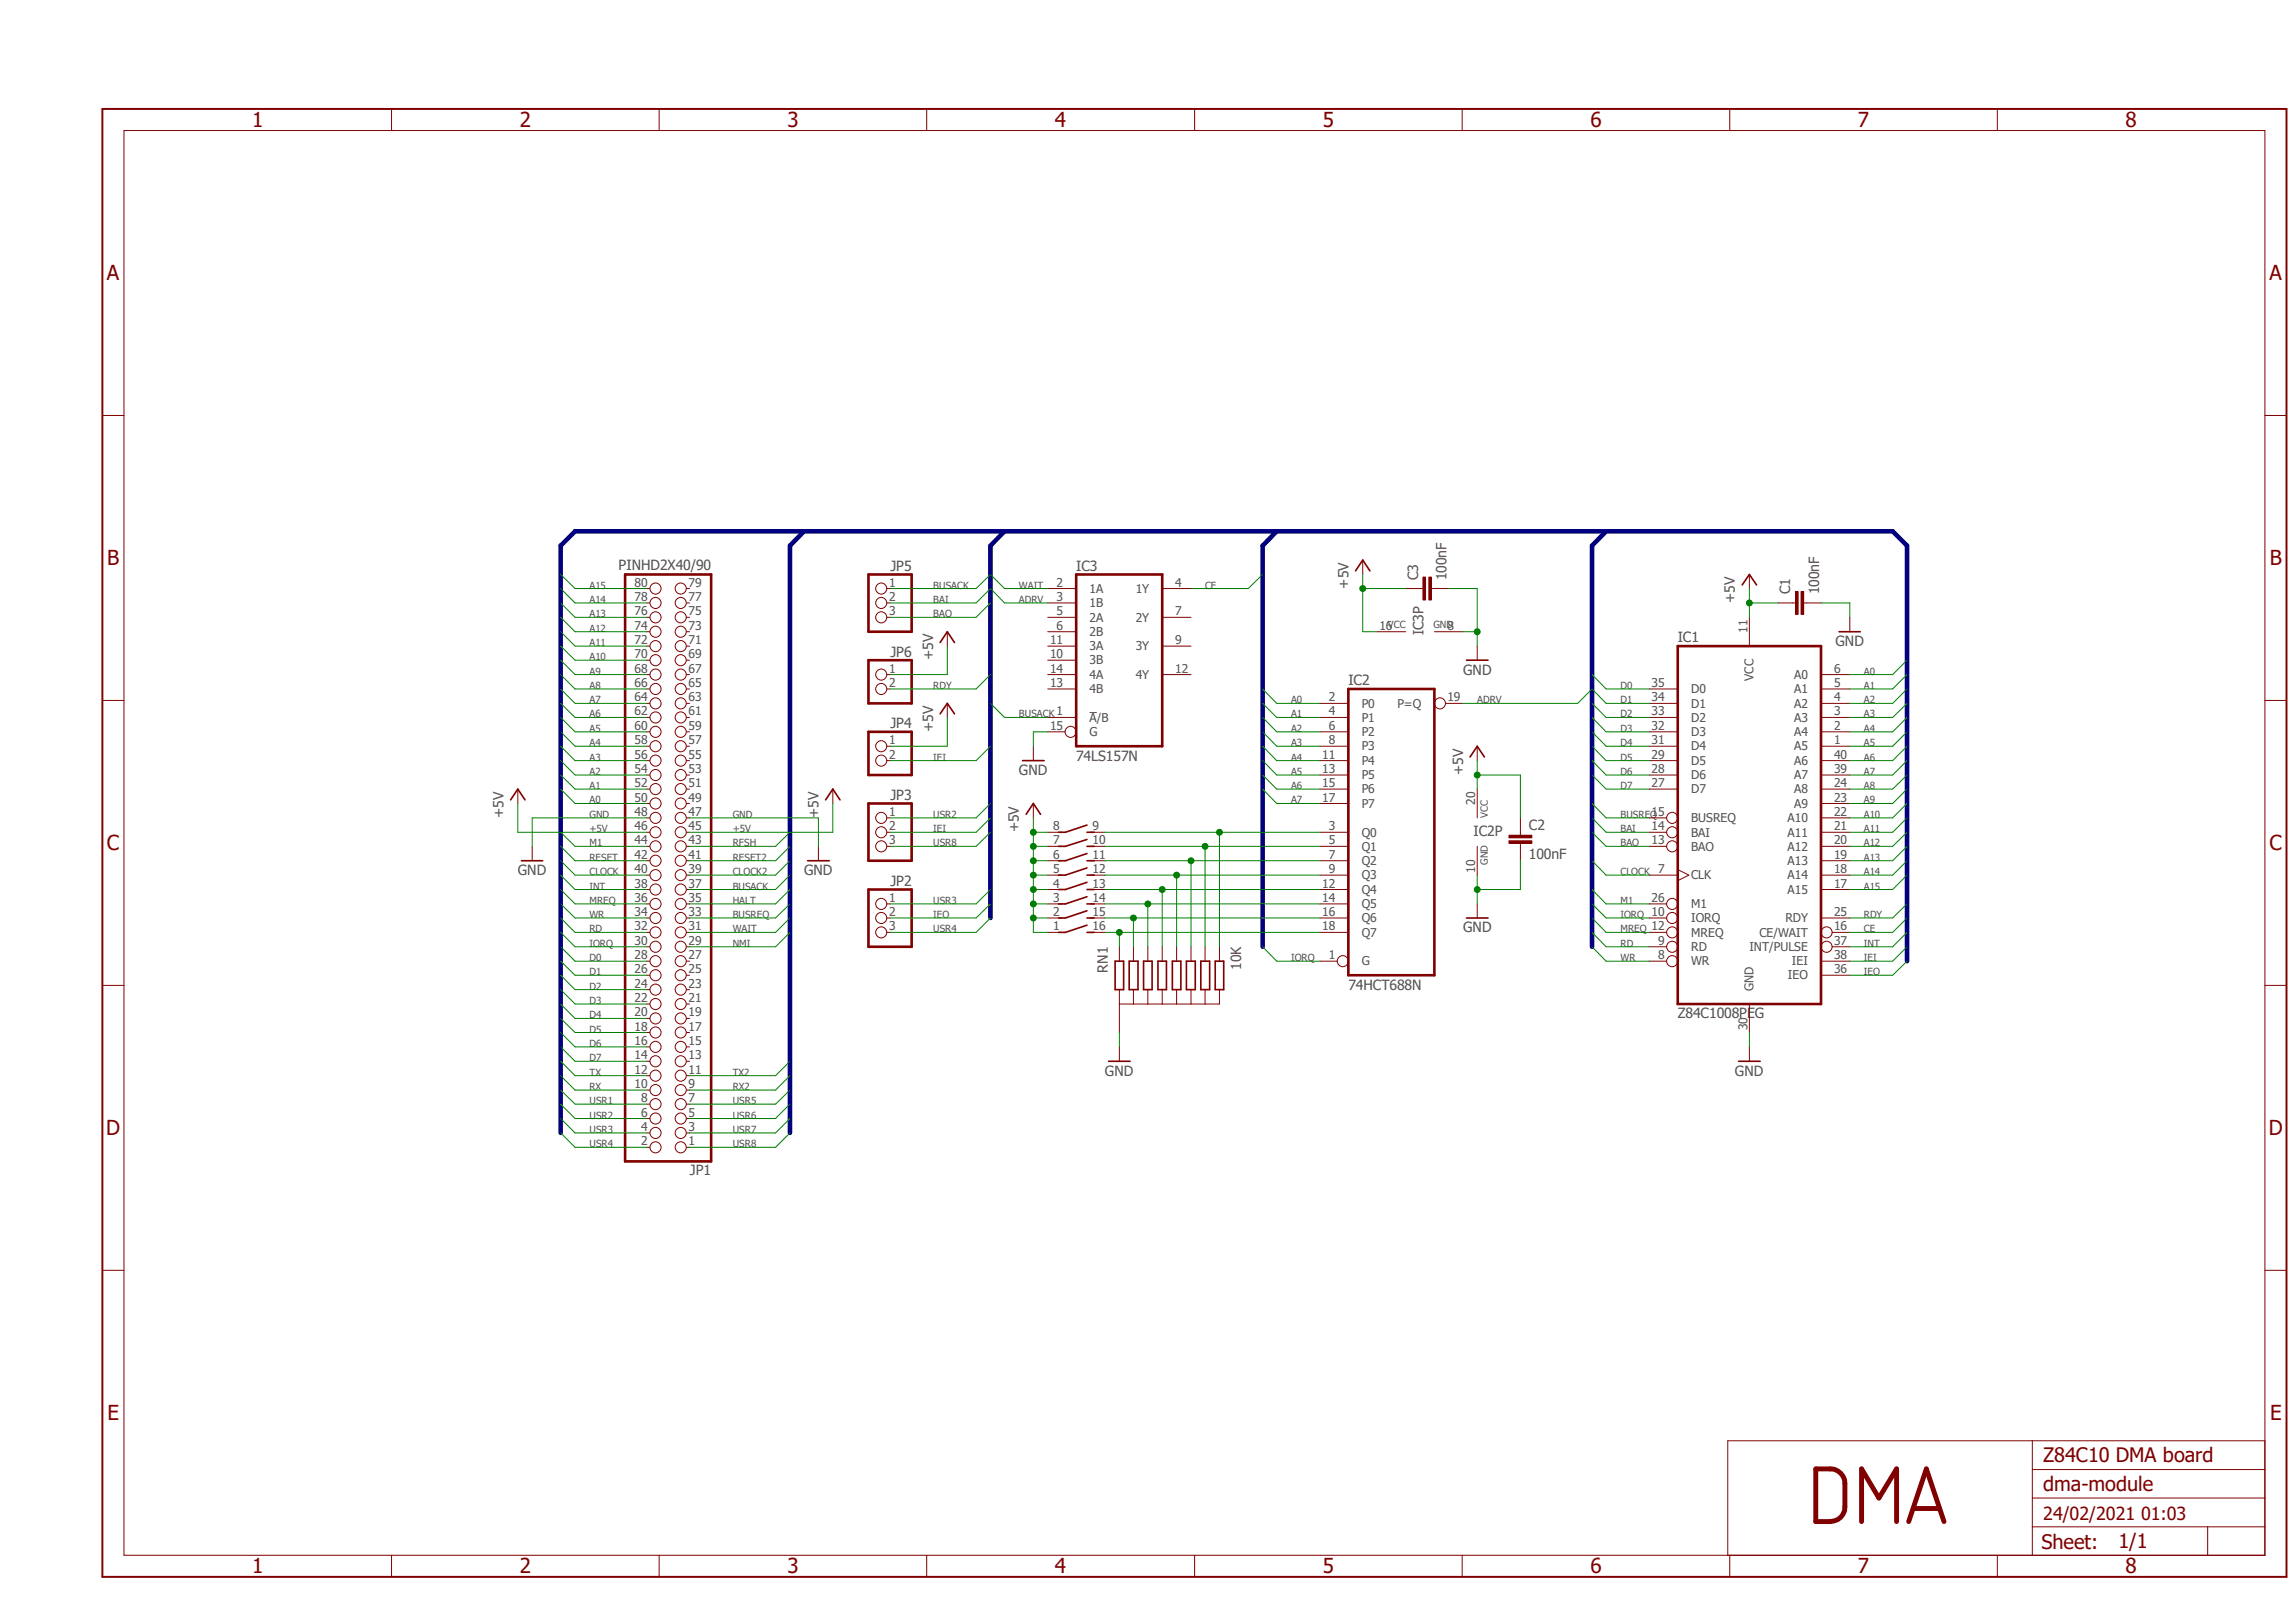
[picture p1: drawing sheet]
<svg xmlns="http://www.w3.org/2000/svg" width="297mm" height="210mm" viewBox="0 0 297 210" stroke-linecap="round" stroke-linejoin="round" font-family="sans-serif">
<defs><g id="words">
<g font-size="2.7" fill="#800000">
<text x="32.6" y="16.4">1</text>
<text x="67.3" y="16.4">2</text>
<text x="101.9" y="16.4">3</text>
<text x="136.5" y="16.4">4</text>
<text x="171.2" y="16.4">5</text>
<text x="205.8" y="16.4">6</text>
<text x="240.5" y="16.4">7</text>
<text x="275.1" y="16.4">8</text>
<text x="13.8" y="36.2">A</text>
<text x="293.7" y="36.2">A</text>
<text x="13.9" y="73.1">B</text>
<text x="293.8" y="73.1">B</text>
<text x="13.8" y="110">C</text>
<text x="293.7" y="110">C</text>
<text x="13.8" y="146.9">D</text>
<text x="293.6" y="146.9">D</text>
<text x="13.9" y="183.8">E</text>
<text x="293.8" y="183.8">E</text>
<text x="32.6" y="203.6">1</text>
<text x="67.3" y="203.6">2</text>
<text x="101.9" y="203.6">3</text>
<text x="136.5" y="203.6">4</text>
<text x="171.2" y="203.6">5</text>
<text x="205.8" y="203.6">6</text>
<text x="240.5" y="203.6">7</text>
<text x="275.1" y="203.6">8</text>
</g>
<g font-size="2.6" fill="#800000">
<text x="264.4" y="189.2">Z84C10 DMA board</text>
<text x="264.4" y="192.9">dma-module</text>
<text x="264.2" y="200.4">Sheet:</text>
<text x="274.1" y="200.3">1/1</text>
</g>
<text font-size="2.3" fill="#800000" x="264.4" y="196.6">24/02/2021 01:03</text>
<g font-size="1.8" fill="#505050">
<text x="80.1" y="73.8">PINHD2X40/90</text>
<text x="115.2" y="73.9">JP5</text>
<text x="139.3" y="73.9">IC3</text>
<text x="174.5" y="76.2" transform="rotate(-90 174.5 76.2)">+5V</text>
<text x="183.5" y="75.1" transform="rotate(-90 183.5 75.1)">C3</text>
<text x="187.2" y="75.1" transform="rotate(-90 187.2 75.1)">100nF</text>
<text x="231.7" y="76.9" transform="rotate(-90 231.7 76.9)">C1</text>
<text x="235.4" y="76.9" transform="rotate(-90 235.4 76.9)">100nF</text>
<text x="184.2" y="82.2" transform="rotate(-90 184.2 82.2)">IC3P</text>
<text x="217.1" y="83">IC1</text>
<text x="224.5" y="78" transform="rotate(-90 224.5 78)">+5V</text>
<text x="237.5" y="83.6">GND</text>
<text x="115.2" y="85">JP6</text>
<text x="120.8" y="85.4" transform="rotate(-90 120.8 85.4)">+5V</text>
<text x="174.5" y="88.7">IC2</text>
<text x="189.4" y="87.3">GND</text>
<text x="115.2" y="94.2">JP4</text>
<text x="120.8" y="94.7" transform="rotate(-90 120.8 94.7)">+5V</text>
<text x="131.9" y="100.3">GND</text>
<text x="139.3" y="98.4">74LS157N</text>
<text x="189.4" y="100.3" transform="rotate(-90 189.4 100.3)">+5V</text>
<text x="65.2" y="105.8" transform="rotate(-90 65.2 105.8)">+5V</text>
<text x="105.9" y="105.8" transform="rotate(-90 105.9 105.8)">+5V</text>
<text x="115.2" y="103.5">JP3</text>
<text x="131.9" y="107.7" transform="rotate(-90 131.9 107.7)">+5V</text>
<text x="197.9" y="107.4">C2</text>
<text x="67" y="113.2">GND</text>
<text x="104.1" y="113.2">GND</text>
<text x="190.7" y="108.2">IC2P</text>
<text x="197.9" y="111.1">100nF</text>
<text x="115.2" y="114.6">JP2</text>
<text x="143.4" y="125.9" transform="rotate(-90 143.4 125.9)">RN1</text>
<text x="160.6" y="125.5" transform="rotate(-90 160.6 125.5)">10K</text>
<text x="189.4" y="120.6">GND</text>
<text x="174.5" y="128.1">74HCT688N</text>
<text x="217.1" y="131.8">Z84C1008PEG</text>
<text x="143" y="139.2">GND</text>
<text x="224.5" y="139.2">GND</text>
<text x="89.3" y="152.1">JP1</text>
</g>
<g font-size="1.6" fill="#505050">
<text x="82.1" y="77.8">78</text>
<text x="82.1" y="75.9">80</text>
<text x="89.1" y="77.8">77</text>
<text x="89.1" y="75.9">79</text>
<text x="115.1" y="75.9">1</text>
<text x="115.1" y="77.8">2</text>
<text x="136.7" y="75.9">2</text>
<text x="136.7" y="77.8">3</text>
<text x="141" y="76.8">1A</text>
<text x="147" y="76.7">1Y</text>
<text x="152.1" y="75.9">4</text>
<text x="82.1" y="83.3">72</text>
<text x="82.1" y="81.5">74</text>
<text x="82.1" y="79.6">76</text>
<text x="89.1" y="83.3">71</text>
<text x="89.1" y="81.5">73</text>
<text x="89.1" y="79.6">75</text>
<text x="115.1" y="79.6">3</text>
<text x="135.9" y="83.3">11</text>
<text x="136.7" y="79.6">5</text>
<text x="136.7" y="81.5">6</text>
<text x="141" y="78.6">1B</text>
<text x="141" y="80.4">2A</text>
<text x="141" y="82.3">2B</text>
<text x="147" y="80.4">2Y</text>
<text x="152.1" y="79.6">7</text>
<text x="152.1" y="83.3">9</text>
<text x="178.5" y="81.5">16</text>
<text x="187.3" y="81.5">8</text>
<text x="226.1" y="81.9" transform="rotate(-90 226.1 81.9)">11</text>
<text x="82.1" y="88.9">66</text>
<text x="82.1" y="87">68</text>
<text x="82.1" y="85.2">70</text>
<text x="89.1" y="88.9">65</text>
<text x="89.1" y="87">67</text>
<text x="89.1" y="85.2">69</text>
<text x="115.1" y="87">1</text>
<text x="115.1" y="88.9">2</text>
<text x="135.9" y="85.2">10</text>
<text x="135.9" y="88.9">13</text>
<text x="135.9" y="87">14</text>
<text x="141" y="86">3B</text>
<text x="141" y="84.2">3A</text>
<text x="141" y="89.7">4B</text>
<text x="141" y="87.8">4A</text>
<text x="147" y="84.1">3Y</text>
<text x="147" y="87.8">4Y</text>
<text x="152.1" y="87">12</text>
<text x="213.7" y="88.9">35</text>
<text x="218.9" y="89.7">D0</text>
<text x="226.9" y="88.1" transform="rotate(-90 226.9 88.1)">VCC</text>
<text x="232.2" y="87.8">A0</text>
<text x="232.2" y="89.7">A1</text>
<text x="237.4" y="87">6</text>
<text x="237.4" y="88.9">5</text>
<text x="82.1" y="94.4">60</text>
<text x="82.1" y="92.6">62</text>
<text x="82.1" y="90.8">64</text>
<text x="89.1" y="94.4">59</text>
<text x="89.1" y="92.6">61</text>
<text x="89.1" y="90.8">63</text>
<text x="135.9" y="94.4">15</text>
<text x="136.7" y="92.6">1</text>
<text x="141" y="93.4">A/B</text>
<text x="141" y="95.2">G</text>
<text x="172" y="90.8">2</text>
<text x="172" y="92.6">4</text>
<text x="172" y="94.4">6</text>
<text x="176.2" y="91.6">P0</text>
<text x="176.2" y="93.4">P1</text>
<text x="176.2" y="95.2">P2</text>
<text x="180.8" y="91.6">P=Q</text>
<text x="187.3" y="90.8">19</text>
<text x="213.7" y="90.8">34</text>
<text x="213.7" y="92.6">33</text>
<text x="213.7" y="94.4">32</text>
<text x="218.9" y="91.6">D1</text>
<text x="218.9" y="93.4">D2</text>
<text x="218.9" y="95.2">D3</text>
<text x="232.2" y="91.6">A2</text>
<text x="232.2" y="93.4">A3</text>
<text x="232.2" y="95.2">A4</text>
<text x="237.4" y="90.8">4</text>
<text x="237.4" y="92.6">3</text>
<text x="237.4" y="94.4">2</text>
<text x="82.1" y="101.9">52</text>
<text x="82.1" y="100">54</text>
<text x="82.1" y="98.2">56</text>
<text x="82.1" y="96.3">58</text>
<text x="89.1" y="101.9">51</text>
<text x="89.1" y="100">53</text>
<text x="89.1" y="98.2">55</text>
<text x="89.1" y="96.3">57</text>
<text x="115.1" y="96.3">1</text>
<text x="115.1" y="98.2">2</text>
<text x="171.1" y="98.2">11</text>
<text x="171.1" y="100">13</text>
<text x="171.1" y="101.9">15</text>
<text x="172" y="96.3">8</text>
<text x="176.2" y="97.1">P3</text>
<text x="176.2" y="99">P4</text>
<text x="176.2" y="100.8">P5</text>
<text x="213.7" y="96.3">31</text>
<text x="213.7" y="98.2">29</text>
<text x="213.7" y="100">28</text>
<text x="213.7" y="101.9">27</text>
<text x="218.9" y="97.1">D4</text>
<text x="218.9" y="99">D5</text>
<text x="218.9" y="100.8">D6</text>
<text x="232.2" y="97.1">A5</text>
<text x="232.2" y="99">A6</text>
<text x="232.2" y="100.8">A7</text>
<text x="237.4" y="96.3">1</text>
<text x="237.4" y="98.2">40</text>
<text x="237.4" y="100">39</text>
<text x="237.4" y="101.9">24</text>
<text x="82.1" y="107.4">46</text>
<text x="82.1" y="105.6">48</text>
<text x="82.1" y="103.7">50</text>
<text x="89.1" y="107.4">45</text>
<text x="89.1" y="105.6">47</text>
<text x="89.1" y="103.7">49</text>
<text x="115.1" y="105.6">1</text>
<text x="115.1" y="107.4">2</text>
<text x="136.3" y="107.4">8</text>
<text x="141.4" y="107.4">9</text>
<text x="171.1" y="103.7">17</text>
<text x="172" y="107.4">3</text>
<text x="176.2" y="102.7">P6</text>
<text x="176.2" y="104.5">P7</text>
<text x="190.9" y="104.1" transform="rotate(-90 190.9 104.1)">20</text>
<text x="213.7" y="105.6">15</text>
<text x="213.7" y="107.4">14</text>
<text x="218.9" y="102.7">D7</text>
<text x="218.9" y="106.4">BUSREQ</text>
<text x="231.4" y="106.4">A10</text>
<text x="232.2" y="102.7">A8</text>
<text x="232.2" y="104.5">A9</text>
<text x="237.4" y="103.7">23</text>
<text x="237.4" y="105.6">22</text>
<text x="237.4" y="107.4">21</text>
<text x="82.1" y="113">40</text>
<text x="82.1" y="111.1">42</text>
<text x="82.1" y="109.3">44</text>
<text x="89.1" y="113">39</text>
<text x="89.1" y="111.1">41</text>
<text x="89.1" y="109.3">43</text>
<text x="115.1" y="109.3">3</text>
<text x="136.3" y="113">5</text>
<text x="136.3" y="111.1">6</text>
<text x="136.3" y="109.3">7</text>
<text x="141.4" y="113">12</text>
<text x="141.4" y="111.1">11</text>
<text x="141.4" y="109.3">10</text>
<text x="172" y="109.3">5</text>
<text x="172" y="111.1">7</text>
<text x="172" y="113">9</text>
<text x="176.2" y="108.2">Q0</text>
<text x="176.2" y="110.1">Q1</text>
<text x="176.2" y="111.9">Q2</text>
<text x="176.2" y="113.8">Q3</text>
<text x="190.9" y="112.9" transform="rotate(-90 190.9 112.9)">10</text>
<text x="213.7" y="109.3">13</text>
<text x="214.6" y="113">7</text>
<text x="218.9" y="108.2">BAI</text>
<text x="218.9" y="110.1">BAO</text>
<text x="218.9" y="113.8">CLK</text>
<text x="231.4" y="108.2">A11</text>
<text x="231.4" y="110.1">A12</text>
<text x="231.4" y="111.9">A13</text>
<text x="231.4" y="113.8">A14</text>
<text x="237.4" y="109.3">20</text>
<text x="237.4" y="111.1">19</text>
<text x="237.4" y="113">18</text>
<text x="82.1" y="118.5">34</text>
<text x="82.1" y="116.7">36</text>
<text x="82.1" y="114.9">38</text>
<text x="89.1" y="118.5">33</text>
<text x="89.1" y="116.7">35</text>
<text x="89.1" y="114.9">37</text>
<text x="115.1" y="116.7">1</text>
<text x="115.1" y="118.5">2</text>
<text x="136.3" y="118.5">2</text>
<text x="136.3" y="116.7">3</text>
<text x="136.3" y="114.9">4</text>
<text x="141.4" y="118.5">15</text>
<text x="141.4" y="116.7">14</text>
<text x="141.4" y="114.9">13</text>
<text x="171.1" y="114.9">12</text>
<text x="171.1" y="116.7">14</text>
<text x="171.1" y="118.5">16</text>
<text x="176.2" y="115.7">Q4</text>
<text x="176.2" y="117.5">Q5</text>
<text x="176.2" y="119.3">Q6</text>
<text x="213.7" y="116.7">26</text>
<text x="213.7" y="118.5">10</text>
<text x="218.9" y="117.5">M1</text>
<text x="218.9" y="119.3">IORQ</text>
<text x="231.1" y="119.3">RDY</text>
<text x="231.4" y="115.7">A15</text>
<text x="237.4" y="114.9">17</text>
<text x="237.4" y="118.5">25</text>
<text x="82.1" y="125.9">26</text>
<text x="82.1" y="124.1">28</text>
<text x="82.1" y="122.3">30</text>
<text x="82.1" y="120.4">32</text>
<text x="89.1" y="125.9">25</text>
<text x="89.1" y="124.1">27</text>
<text x="89.1" y="122.3">29</text>
<text x="89.1" y="120.4">31</text>
<text x="115.1" y="120.4">3</text>
<text x="136.3" y="120.4">1</text>
<text x="141.4" y="120.4">16</text>
<text x="171.1" y="120.4">18</text>
<text x="172" y="124.1">1</text>
<text x="176.2" y="124.9">G</text>
<text x="176.2" y="121.2">Q7</text>
<text x="213.7" y="120.4">12</text>
<text x="214.6" y="122.3">9</text>
<text x="214.6" y="124.1">8</text>
<text x="218.9" y="121.2">MREQ</text>
<text x="218.9" y="123.1">RD</text>
<text x="218.9" y="124.9">WR</text>
<text x="226.4" y="123.1">INT/PULSE</text>
<text x="227.7" y="121.2">CE/WAIT</text>
<text x="231.9" y="124.9">IEI</text>
<text x="237.4" y="120.4">16</text>
<text x="237.4" y="122.3">37</text>
<text x="237.4" y="124.1">38</text>
<text x="237.4" y="125.9">36</text>
<text x="82.1" y="131.5">20</text>
<text x="82.1" y="129.7">22</text>
<text x="82.1" y="127.8">24</text>
<text x="89.1" y="131.5">19</text>
<text x="89.1" y="129.7">21</text>
<text x="89.1" y="127.8">23</text>
<text x="226.9" y="128.2" transform="rotate(-90 226.9 128.2)">GND</text>
<text x="231.4" y="126.7">IEO</text>
<text x="82.1" y="137.1">14</text>
<text x="82.1" y="135.2">16</text>
<text x="82.1" y="133.3">18</text>
<text x="89.1" y="137.1">13</text>
<text x="89.1" y="135.2">15</text>
<text x="89.1" y="133.3">17</text>
<text x="226.1" y="133.3" transform="rotate(-90 226.1 133.3)">30</text>
<text x="82.1" y="140.8">10</text>
<text x="82.1" y="138.9">12</text>
<text x="83" y="142.6">8</text>
<text x="89.1" y="142.6">7</text>
<text x="89.1" y="140.8">9</text>
<text x="89.1" y="138.9">11</text>
<text x="83" y="148.2">2</text>
<text x="83" y="146.3">4</text>
<text x="83" y="144.5">6</text>
<text x="89.1" y="148.2">1</text>
<text x="89.1" y="146.3">3</text>
<text x="89.1" y="144.5">5</text>
</g>
<g font-size="1.3" fill="#505050">
<text x="76.3" y="76.2">A15</text>
<text x="120.8" y="76.2">BUSACK</text>
<text x="131.9" y="76.2">WAIT</text>
<text x="156" y="76.2">CE</text>
<text x="76.3" y="83.6">A11</text>
<text x="76.3" y="81.7">A12</text>
<text x="76.3" y="79.9">A13</text>
<text x="76.3" y="78">A14</text>
<text x="120.8" y="78">BAI</text>
<text x="120.8" y="79.9">BAO</text>
<text x="131.9" y="78">ADRV</text>
<text x="179.6" y="81.3">VCC</text>
<text x="185.5" y="81.3">GND</text>
<text x="76.3" y="89.2">A8</text>
<text x="76.3" y="87.3">A9</text>
<text x="76.3" y="85.4">A10</text>
<text x="120.8" y="89.2">RDY</text>
<text x="209.7" y="89.2">D0</text>
<text x="241.2" y="87.3">A0</text>
<text x="241.2" y="89.2">A1</text>
<text x="76.3" y="94.7">A5</text>
<text x="76.3" y="92.8">A6</text>
<text x="76.3" y="91">A7</text>
<text x="131.9" y="92.8">BUSACK</text>
<text x="167.1" y="91">A0</text>
<text x="167.1" y="92.8">A1</text>
<text x="167.1" y="94.7">A2</text>
<text x="191.2" y="91">ADRV</text>
<text x="209.7" y="91">D1</text>
<text x="209.7" y="92.8">D2</text>
<text x="209.7" y="94.7">D3</text>
<text x="241.2" y="91">A2</text>
<text x="241.2" y="92.8">A3</text>
<text x="241.2" y="94.7">A4</text>
<text x="76.3" y="100.3">A2</text>
<text x="76.3" y="98.4">A3</text>
<text x="76.3" y="96.6">A4</text>
<text x="120.8" y="98.4">IEI</text>
<text x="167.1" y="96.6">A3</text>
<text x="167.1" y="98.4">A4</text>
<text x="167.1" y="100.3">A5</text>
<text x="209.7" y="96.6">D4</text>
<text x="209.7" y="98.4">D5</text>
<text x="209.7" y="100.3">D6</text>
<text x="241.2" y="96.6">A5</text>
<text x="241.2" y="98.4">A6</text>
<text x="241.2" y="100.3">A7</text>
<text x="76.3" y="104">A0</text>
<text x="76.3" y="102.1">A1</text>
<text x="76.3" y="107.7">+5V</text>
<text x="76.3" y="105.8">GND</text>
<text x="94.8" y="107.7">+5V</text>
<text x="94.8" y="105.8">GND</text>
<text x="120.8" y="107.7">IEI</text>
<text x="120.8" y="105.8">USR2</text>
<text x="167.1" y="102.1">A6</text>
<text x="167.1" y="104">A7</text>
<text x="192.6" y="105.8" transform="rotate(-90 192.6 105.8)">VCC</text>
<text x="209.7" y="102.1">D7</text>
<text x="209.7" y="105.8">BUSREQ</text>
<text x="209.7" y="107.7">BAI</text>
<text x="241.2" y="102.1">A8</text>
<text x="241.2" y="104">A9</text>
<text x="241.2" y="105.8">A10</text>
<text x="241.2" y="107.7">A11</text>
<text x="76.3" y="109.5">M1</text>
<text x="76.3" y="111.4">RESET</text>
<text x="76.3" y="113.2">CLOCK</text>
<text x="94.8" y="109.5">RFSH</text>
<text x="94.8" y="111.4">RESET2</text>
<text x="94.8" y="113.2">CLOCK2</text>
<text x="120.8" y="109.5">USR8</text>
<text x="192.6" y="111.9" transform="rotate(-90 192.6 111.9)">GND</text>
<text x="209.7" y="109.5">BAO</text>
<text x="209.7" y="113.2">CLOCK</text>
<text x="241.2" y="109.5">A12</text>
<text x="241.2" y="111.4">A13</text>
<text x="241.2" y="113.2">A14</text>
<text x="76.3" y="115.1">INT</text>
<text x="76.3" y="117">MREQ</text>
<text x="76.3" y="118.8">WR</text>
<text x="94.8" y="115.1">BUSACK</text>
<text x="94.8" y="117">HALT</text>
<text x="94.8" y="118.8">BUSREQ</text>
<text x="120.8" y="118.8">IEO</text>
<text x="120.8" y="117">USR3</text>
<text x="209.7" y="117">M1</text>
<text x="209.7" y="118.8">IORQ</text>
<text x="241.2" y="115.1">A15</text>
<text x="241.2" y="118.8">RDY</text>
<text x="76.3" y="124.4">D0</text>
<text x="76.3" y="120.6">RD</text>
<text x="76.3" y="122.5">IORQ</text>
<text x="94.8" y="120.6">WAIT</text>
<text x="94.8" y="122.5">NMI</text>
<text x="120.8" y="120.6">USR4</text>
<text x="167.1" y="124.4">IORQ</text>
<text x="209.7" y="120.6">MREQ</text>
<text x="209.7" y="124.4">WR</text>
<text x="209.7" y="122.5">RD</text>
<text x="241.2" y="120.6">CE</text>
<text x="241.2" y="124.4">IEI</text>
<text x="241.2" y="122.5">INT</text>
<text x="76.3" y="126.2">D1</text>
<text x="76.3" y="128.1">D2</text>
<text x="76.3" y="129.9">D3</text>
<text x="76.3" y="131.8">D4</text>
<text x="241.2" y="126.2">IEO</text>
<text x="76.3" y="133.6">D5</text>
<text x="76.3" y="135.5">D6</text>
<text x="76.3" y="137.3">D7</text>
<text x="76.3" y="139.2">TX</text>
<text x="76.3" y="141.1">RX</text>
<text x="76.3" y="142.9">USR1</text>
<text x="94.8" y="139.2">TX2</text>
<text x="94.8" y="141.1">RX2</text>
<text x="94.8" y="142.9">USR5</text>
<text x="76.3" y="144.7">USR2</text>
<text x="76.3" y="146.6">USR3</text>
<text x="76.3" y="148.5">USR4</text>
<text x="94.8" y="144.7">USR6</text>
<text x="94.8" y="146.6">USR7</text>
<text x="94.8" y="148.5">USR8</text>
</g>
</g></defs>
<path d="M12.9 13.8l283.3 190.7M296.2 13.8l-283.3 190.7" fill="none" stroke="#fff" stroke-width=".13"/>
<path d="M141 92.2h.9" fill="none" stroke="#505050" stroke-width=".13"/>
<g fill="none" stroke="#800000" stroke-width=".34">
<path d="M80.9 74.3h11.1v76h-11.1zM112.4 74.3h5.6v7.4h-5.6zM139.3 74.3h11.1v22.3h-11.1zM184.3 74.7v2.9M185.1 74.7v2.9M232.5 76.5v3M233.3 76.5v3M112.4 85.4h5.6v5.6h-5.6zM112.4 94.7h5.6v5.6h-5.6zM174.5 89.2h11.1v37h-11.1zM217.1 83.6h18.6v46.3h-18.6zM112.4 104h5.6v7.4h-5.6z"/>
<path d="M112.4 115.1h5.6v7.4h-5.6zM195.3 109h2.9M195.3 108.2h2.9"/>
</g>
<g fill="none" stroke="#800000" stroke-width=".13">
<path d="M16 16.9h277.1v184.4h-277.1zM50.7 14.1v2.8M85.3 14.1v2.8M119.9 14.1v2.8M154.6 14.1v2.8M189.2 14.1v2.8M223.9 14.1v2.8M258.5 14.1v2.8M13.3 53.8h2.7M293.1 53.8h2.8M83.7 76.2h.4M83.7 78h.4"/>
<path d="M83.7 79.9h.4M88.9 76.2h.3M88.9 78h.3M88.9 79.9h.3M114.8 76.2h.4M114.8 78h.4M114.8 79.9h.4M135.6 76.2h3.7M135.6 78h3.7M135.6 79.9h3.7M150.4 76.2h3.7M150.4 79.9h3.7"/>
<path d="M176.4 72.5v1.8M181.9 76.2h2.2M184.1 74.7h.4v2.9h-.4zM184.9 74.7h.4v2.9h-.4zM185.3 76.2h2.2M226.4 74.3v1.9M226.4 79.9v3.7M230.1 78h2.2M232.4 76.5h.3v3h-.3zM233.1 76.5h.3v3h-.3zM233.5 78h2.2M239.4 79.9v1.8"/>
<path d="M13.3 90.6h2.7M83.7 91h.4M83.7 92.8h.4M83.7 94.7h.4M83.7 96.6h.4M83.7 98.4h.4M83.7 89.2h.4M83.7 87.3h.4M83.7 81.7h.4M83.7 83.6h.4M83.7 85.4h.4M88.9 91h.3"/>
<path d="M88.9 92.8h.3M88.9 94.7h.3M88.9 96.6h.3M88.9 98.4h.3M88.9 89.2h.3M88.9 87.3h.3M88.9 81.7h.3M88.9 83.6h.3M88.9 85.4h.3M114.8 96.6h.4M114.8 98.4h.4M114.8 89.2h.4"/>
<path d="M114.8 87.3h.4M122.6 81.7v1.9M122.6 91v1.8M133.7 96.6v1.8M135.6 92.8h3.7M135.6 94.7h2.2M135.6 89.2h3.7M135.6 87.3h3.7M135.6 81.7h3.7M135.6 83.6h3.7M135.6 85.4h3.7M150.4 87.3h3.7"/>
<path d="M150.4 83.6h3.7M170.8 91h3.7M170.8 92.8h3.7M170.8 94.7h3.7M170.8 96.6h3.7M170.8 98.4h3.7M178.2 81.7h3.7M185.6 81.7h3.7M187.1 91h2.2M191.2 83.6v1.8M191.2 96.6v1.8M213.4 91h3.7"/>
<path d="M213.4 92.8h3.7M213.4 94.7h3.7M213.4 96.6h3.7M213.4 98.4h3.7M213.4 89.2h3.7M235.7 91h3.7M235.7 92.8h3.7M235.7 94.7h3.7M235.7 96.6h3.7M235.7 98.4h3.7M235.7 89.2h3.7M235.7 87.3h3.7"/>
<path d="M293.1 90.6h2.8M67 102.1v1.9M68.9 109.5v1.9M83.7 107.7h.4M83.7 109.5h.4M83.7 111.4h.4M83.7 113.2h.4M83.7 115.1h.4M83.7 100.3h.4M83.7 117h.4M83.7 102.1h.4M83.7 118.8h.4"/>
<path d="M83.7 104h.4M83.7 105.8h.4M88.9 107.7h.3M88.9 109.5h.3M88.9 111.4h.3M88.9 113.2h.3M88.9 115.1h.3M88.9 100.3h.3M88.9 117h.3M88.9 102.1h.3M88.9 118.8h.3M88.9 104h.3"/>
<path d="M88.9 105.8h.3M105.9 109.5v1.9M107.8 102.1v1.9M114.8 107.7h.4M114.8 109.5h.4M114.8 117h.4M114.8 118.8h.4M114.8 105.8h.4M133.7 104v1.8M135.6 107.7h1.9M135.6 109.5h1.9M135.6 111.4h1.9"/>
<path d="M135.6 113.2h1.9M135.6 115.1h1.9M135.6 117h1.9M135.6 118.8h1.9M141.1 107.7h1.9M141.1 109.5h1.9M141.1 111.4h1.9M141.1 113.2h1.9M141.1 115.1h1.9M141.1 117h1.9M141.1 118.8h1.9M170.8 107.7h3.7"/>
<path d="M170.8 109.5h3.7M170.8 111.4h3.7M170.8 113.2h3.7M170.8 115.1h3.7M170.8 100.3h3.7M170.8 117h3.7M170.8 102.1h3.7M170.8 118.8h3.7M170.8 104h3.7M191.2 102.1v3.7M191.2 109.5v3.7M191.2 117v1.8"/>
<path d="M195.3 108.8h2.9v.3h-2.9zM195.3 108.1h2.9v.3h-2.9zM196.8 105.8v2.2M196.8 109.2v2.2M213.4 107.7h2.3M213.4 109.5h2.3M213.4 113.2h3.7M213.4 100.3h3.7M213.4 117h2.3M213.4 102.1h3.7M213.4 118.8h2.3M213.4 105.8h2.3"/>
<path d="M217.1 112.5l1.5 .7-1.5 .8M235.7 107.7h3.7M235.7 109.5h3.7M235.7 111.4h3.7M235.7 113.2h3.7M235.7 115.1h3.7M235.7 100.3h3.7M235.7 102.1h3.7M235.7 118.8h3.7M235.7 104h3.7M235.7 105.8h3.7M13.3 127.5h2.7"/>
<path d="M83.7 124.4h.4M83.7 120.6h.4M83.7 122.5h.4M83.7 126.2h.4M83.7 129.9h.4M83.7 139.2h.4M83.7 137.3h.4M83.7 135.5h.4M83.7 133.6h.4M83.7 131.8h.4M83.7 128.1h.4M88.9 124.4h.3"/>
<path d="M88.9 120.6h.3M88.9 122.5h.3M88.9 126.2h.3M88.9 129.9h.3M88.9 139.2h.3M88.9 137.3h.3M88.9 135.5h.3M88.9 133.6h.3M88.9 131.8h.3M88.9 128.1h.3M114.8 120.6h.4M135.6 120.6h1.9"/>
<path d="M141.1 120.6h1.9M144.9 122.5v1.9M144.9 128.1v5.5M144.9 135.5v1.8M146.7 122.5v1.9M146.7 128.1v1.8M148.5 122.5v1.9M148.5 128.1v1.8M150.4 122.5v1.9M150.4 128.1v1.8M152.3 122.5v1.9M152.3 128.1v1.8"/>
<path d="M154.1 122.5v1.9M154.1 128.1v1.8M156 122.5v1.9M156 128.1v1.8M157.8 122.5v1.9M157.8 128.1v1.8h-12.9M170.8 124.4h2.3M170.8 120.6h3.7M213.4 124.4h2.3M213.4 120.6h2.3M213.4 122.5h2.3M226.4 129.9v3.7"/>
<path d="M226.4 135.5v1.8M235.7 124.4h3.7M235.7 126.2h3.7M237.1 120.6h2.3M237.1 122.5h2.3M293.1 127.5h2.8M83.7 148.5h.4M83.7 146.6h.4M83.7 144.7h.4M83.7 142.9h.4M83.7 141.1h.4M88.9 148.5h.3"/>
<path d="M88.9 146.6h.3M88.9 144.7h.3M88.9 142.9h.3M88.9 141.1h.3M13.3 164.4h2.7M293.1 164.4h2.8M263 197.6h30.1M263 186.4v14.9M263 193.8h30.1M263 190.2h30.1M285.7 197.6v3.7M293.1 186.4h-69.5v14.9"/>
<path d="M50.7 201.3v2.7M85.3 201.3v2.7M119.9 201.3v2.7M154.6 201.3v2.7M189.2 201.3v2.7M223.9 201.3v2.7M258.5 201.3v2.7"/>
<circle cx="84.8" cy="76.2" r=".72"/>
<circle cx="84.8" cy="79.9" r=".72"/>
<circle cx="84.8" cy="78" r=".72"/>
<circle cx="88.1" cy="76.2" r=".72"/>
<circle cx="88.1" cy="79.9" r=".72"/>
<circle cx="88.1" cy="78" r=".72"/>
<circle cx="114.1" cy="76.2" r=".72"/>
<circle cx="114.1" cy="79.9" r=".72"/>
<circle cx="114.1" cy="78" r=".72"/>
<circle cx="84.8" cy="98.4" r=".72"/>
<circle cx="84.8" cy="96.6" r=".72"/>
<circle cx="84.8" cy="91" r=".72"/>
<circle cx="84.8" cy="89.2" r=".72"/>
<circle cx="84.8" cy="87.3" r=".72"/>
<circle cx="84.8" cy="85.4" r=".72"/>
<circle cx="84.8" cy="83.6" r=".72"/>
<circle cx="84.8" cy="81.7" r=".72"/>
<circle cx="84.8" cy="92.8" r=".72"/>
<circle cx="84.8" cy="94.7" r=".72"/>
<circle cx="88.1" cy="89.2" r=".72"/>
<circle cx="88.1" cy="85.4" r=".72"/>
<circle cx="88.1" cy="81.7" r=".72"/>
<circle cx="88.1" cy="98.4" r=".72"/>
<circle cx="88.1" cy="83.6" r=".72"/>
<circle cx="88.1" cy="91" r=".72"/>
<circle cx="88.1" cy="87.3" r=".72"/>
<circle cx="88.1" cy="96.6" r=".72"/>
<circle cx="88.1" cy="92.8" r=".72"/>
<circle cx="88.1" cy="94.7" r=".72"/>
<circle cx="114.1" cy="98.4" r=".72"/>
<circle cx="114.1" cy="89.2" r=".72"/>
<circle cx="114.1" cy="96.6" r=".72"/>
<circle cx="114.1" cy="87.3" r=".72"/>
<circle cx="138.6" cy="94.7" r=".72"/>
<circle cx="186.4" cy="91" r=".72"/>
<circle cx="84.8" cy="105.8" r=".72"/>
<circle cx="84.8" cy="102.1" r=".72"/>
<circle cx="84.8" cy="118.8" r=".72"/>
<circle cx="84.8" cy="117" r=".72"/>
<circle cx="84.8" cy="115.1" r=".72"/>
<circle cx="84.8" cy="113.2" r=".72"/>
<circle cx="84.8" cy="107.7" r=".72"/>
<circle cx="84.8" cy="111.4" r=".72"/>
<circle cx="84.8" cy="104" r=".72"/>
<circle cx="84.8" cy="109.5" r=".72"/>
<circle cx="84.8" cy="100.3" r=".72"/>
<circle cx="88.1" cy="100.3" r=".72"/>
<circle cx="88.1" cy="107.7" r=".72"/>
<circle cx="88.1" cy="118.8" r=".72"/>
<circle cx="88.1" cy="113.2" r=".72"/>
<circle cx="88.1" cy="105.8" r=".72"/>
<circle cx="88.1" cy="102.1" r=".72"/>
<circle cx="88.1" cy="117" r=".72"/>
<circle cx="88.1" cy="104" r=".72"/>
<circle cx="88.1" cy="111.4" r=".72"/>
<circle cx="88.1" cy="109.5" r=".72"/>
<circle cx="88.1" cy="115.1" r=".72"/>
<circle cx="114.1" cy="107.7" r=".72"/>
<circle cx="114.1" cy="105.8" r=".72"/>
<circle cx="114.1" cy="109.5" r=".72"/>
<circle cx="114.1" cy="118.8" r=".72"/>
<circle cx="114.1" cy="117" r=".72"/>
<circle cx="216.4" cy="107.7" r=".72"/>
<circle cx="216.4" cy="118.8" r=".72"/>
<circle cx="216.4" cy="117" r=".72"/>
<circle cx="216.4" cy="105.8" r=".72"/>
<circle cx="216.4" cy="109.5" r=".72"/>
<circle cx="84.8" cy="124.4" r=".72"/>
<circle cx="84.8" cy="135.5" r=".72"/>
<circle cx="84.8" cy="126.2" r=".72"/>
<circle cx="84.8" cy="139.2" r=".72"/>
<circle cx="84.8" cy="137.3" r=".72"/>
<circle cx="84.8" cy="133.6" r=".72"/>
<circle cx="84.8" cy="131.8" r=".72"/>
<circle cx="84.8" cy="128.1" r=".72"/>
<circle cx="84.8" cy="129.9" r=".72"/>
<circle cx="84.8" cy="120.7" r=".72"/>
<circle cx="84.8" cy="122.5" r=".72"/>
<circle cx="88.1" cy="139.2" r=".72"/>
<circle cx="88.1" cy="122.5" r=".72"/>
<circle cx="88.1" cy="128.1" r=".72"/>
<circle cx="88.1" cy="137.3" r=".72"/>
<circle cx="88.1" cy="133.6" r=".72"/>
<circle cx="88.1" cy="126.2" r=".72"/>
<circle cx="88.1" cy="129.9" r=".72"/>
<circle cx="88.1" cy="124.4" r=".72"/>
<circle cx="88.1" cy="120.7" r=".72"/>
<circle cx="88.1" cy="135.5" r=".72"/>
<circle cx="88.1" cy="131.8" r=".72"/>
<circle cx="114.1" cy="120.7" r=".72"/>
<circle cx="173.8" cy="124.4" r=".72"/>
<circle cx="216.4" cy="124.4" r=".72"/>
<circle cx="216.4" cy="120.7" r=".72"/>
<circle cx="216.4" cy="122.5" r=".72"/>
<circle cx="236.4" cy="122.5" r=".72"/>
<circle cx="236.4" cy="120.7" r=".72"/>
<circle cx="84.8" cy="144.7" r=".72"/>
<circle cx="84.8" cy="146.6" r=".72"/>
<circle cx="84.8" cy="142.9" r=".72"/>
<circle cx="84.8" cy="141.1" r=".72"/>
<circle cx="84.8" cy="148.5" r=".72"/>
<circle cx="88.1" cy="146.6" r=".72"/>
<circle cx="88.1" cy="142.9" r=".72"/>
<circle cx="88.1" cy="141.1" r=".72"/>
<circle cx="88.1" cy="148.5" r=".72"/>
<circle cx="88.1" cy="144.7" r=".72"/>
</g>
<g fill="none" stroke="#800000" stroke-width=".21">
<path d="M175.4 73.9l1-1.4 .9 1.4M225.5 75.7l.9-1.4 .9 1.4M121.7 83.1l.9-1.4 .9 1.4M121.7 92.4l.9-1.4 .9 1.4M132.3 98.4h2.8M189.8 85.4h2.8M190.2 98l1-1.4 .9 1.4M238 81.7h2.7M66.1 103.5l.9-1.4 .9 1.4M67.5 111.4h2.7M104.5 111.4h2.8M106.8 103.5l1-1.4 .9 1.4"/>
<path d="M132.8 105.4l.9-1.4 1 1.4M140.7 119.7l-2.8 .9h-.9M140.7 117.9l-2.8 .9h-.9M140.7 118.8h.9M140.7 116l-2.8 1h-.9M140.7 117h.9M140.7 114.2l-2.8 .9h-.9M140.7 115.1h.9M140.7 112.3l-2.8 .9h-.9M140.7 113.2h.9M140.7 110.4l-2.8 1h-.9M140.7 111.4h.9"/>
<path d="M140.7 108.6l-2.8 .9h-.9M140.7 109.5h.9M140.7 106.8l-2.8 .9h-.9M140.7 107.7h.9M189.8 118.8h2.8M140.7 120.6h.9M143.5 137.3h2.8M144.3 124.4h1.1v3.7h-1.1zM146.1 124.4h1.2v3.7h-1.2zM148 124.4h1.1v3.7h-1.1zM149.9 124.4h1.1v3.7h-1.1zM151.7 124.4h1.1v3.7h-1.1z"/>
<path d="M153.5 124.4h1.2v3.7h-1.2zM155.4 124.4h1.1v3.7h-1.1zM157.3 124.4h1.1v3.7h-1.1zM225 137.3h2.8"/>
</g>
<path d="M13.3 14.1h282.6v189.9h-282.6z" fill="none" stroke="#800000" stroke-width=".25"/>
<path d="M235 190.1h1.9a1.88 1.88 0 0 1 1.9 1.9v3a1.88 1.88 0 0 1-1.9 1.9h-1.9zM240.9 196.9v-6.8l2.3 3.7 2.2-3.7v6.8M247 196.9l2.3-6.8 2.3 6.8M247.6 195.2h3.4" fill="none" stroke="#800000" stroke-width=".64"/>
<path d="M104.1 68.7l-1.9 1.9v76M130 68.7l-1.8 1.9v48.2M165.2 68.7l-1.8 1.9v51.9M207.9 68.7l-1.9 1.9v51.9M246.8 124.4v-53.8l-1.9-1.9h-170.5l-1.8 1.9v76" fill="none" stroke="#000080" stroke-width=".59"/>
<path d="M143 107.7h27.8M157.8 107.7v14.8" fill="none" stroke="#008000" stroke-width=".13"/>
<circle cx="157.8" cy="107.7" r=".38" fill="#008000"/>
<g fill="none" stroke="#008000" stroke-width=".13">
<path d="M143 109.5h27.8M156 109.5v13"/>
<circle cx="157.8" cy="107.7" r=".38"/>
</g>
<circle cx="156" cy="109.5" r=".38" fill="#008000"/>
<g fill="none" stroke="#008000" stroke-width=".13">
<path d="M143 111.4h27.8M154.1 111.4v11.1"/>
<circle cx="156" cy="109.5" r=".38"/>
</g>
<circle cx="154.1" cy="111.4" r=".38" fill="#008000"/>
<g fill="none" stroke="#008000" stroke-width=".13">
<path d="M143 113.2h27.8M152.3 113.2v9.3"/>
<circle cx="154.1" cy="111.4" r=".38"/>
</g>
<circle cx="152.3" cy="113.2" r=".38" fill="#008000"/>
<g fill="none" stroke="#008000" stroke-width=".13">
<path d="M143 115.1h27.8M150.4 115.1v7.4"/>
<circle cx="152.3" cy="113.2" r=".38"/>
</g>
<circle cx="150.4" cy="115.1" r=".38" fill="#008000"/>
<g fill="none" stroke="#008000" stroke-width=".13">
<path d="M143 117h27.8M148.5 117v5.5"/>
<circle cx="150.4" cy="115.1" r=".38"/>
</g>
<circle cx="148.5" cy="117" r=".38" fill="#008000"/>
<g fill="none" stroke="#008000" stroke-width=".13">
<path d="M143 118.8h27.8M146.7 118.8v3.7"/>
<circle cx="148.5" cy="117" r=".38"/>
</g>
<circle cx="146.7" cy="118.8" r=".38" fill="#008000"/>
<g fill="none" stroke="#008000" stroke-width=".13">
<path d="M143 120.6h27.8M144.9 120.6v1.9"/>
<circle cx="146.7" cy="118.8" r=".38"/>
</g>
<circle cx="144.9" cy="120.6" r=".38" fill="#008000"/>
<g fill="none" stroke="#008000" stroke-width=".13">
<path d="M72.6 79.9l1.8 1.8h9.3M72.6 78l1.8 1.9h9.3M72.6 76.2l1.8 1.8h9.3M72.6 74.3l1.8 1.9h9.3M226.4 76.2v3.7M72.6 87.3l1.8 1.9h9.3M72.6 89.2l1.8 1.8h9.3M72.6 91l1.8 1.8h9.3M72.6 92.8l1.8 1.9h9.3M72.6 94.7l1.8 1.9h9.3M72.6 96.6l1.8 1.8h9.3M72.6 98.4l1.8 1.9h9.3"/>
<path d="M72.6 85.4l1.8 1.9h9.3M72.6 83.6l1.8 1.8h9.3M72.6 81.7l1.8 1.9h9.3M163.4 89.2l1.8 1.8h5.6M163.4 91l1.8 1.8h5.6M163.4 92.8l1.8 1.9h5.6M163.4 94.7l1.8 1.9h5.6M163.4 96.6l1.8 1.8h5.6M163.4 98.4l1.8 1.9h5.6M206 87.3l1.9 1.9h5.5M206 89.2l1.9 1.8h5.5M206 91l1.9 1.8h5.5"/>
<path d="M206 92.8l1.9 1.9h5.5M206 94.7l1.9 1.9h5.5M206 96.6l1.9 1.8h5.5M206 98.4l1.9 1.9h5.5M246.8 87.3l-1.9 1.9h-5.5M246.8 89.2l-1.9 1.8h-5.5M246.8 91l-1.9 1.8h-5.5M246.8 92.8l-1.9 1.9h-5.5M246.8 94.7l-1.9 1.9h-5.5M246.8 96.6l-1.9 1.8h-5.5M246.8 98.4l-1.9 1.9h-5.5M246.8 85.4l-1.9 1.9h-5.5"/>
<path d="M72.6 100.3l1.8 1.8h9.3M72.6 102.1l1.8 1.9h9.3M163.4 100.3l1.8 1.8h5.6M163.4 102.1l1.8 1.9h5.6M206 100.3l1.9 1.8h5.5M246.8 100.3l-1.9 1.8h-5.5M246.8 102.1l-1.9 1.9h-5.5M246.8 104l-1.9 1.8h-5.5M246.8 105.8l-1.9 1.9h-5.5M246.8 107.7l-1.9 1.8h-5.5M246.8 109.5l-1.9 1.9h-5.5M246.8 111.4l-1.9 1.8h-5.5"/>
<path d="M246.8 113.2l-1.9 1.9h-5.5M72.6 122.5l1.8 1.9h9.3M72.6 124.4l1.8 1.8h9.3M72.6 126.2l1.8 1.9h9.3M72.6 128.1l1.8 1.8h9.3M72.6 129.9l1.8 1.9h9.3M72.6 131.8l1.8 1.8h9.3M72.6 133.6l1.8 1.9h9.3M72.6 135.5l1.8 1.8h9.3"/>
<circle cx="144.9" cy="120.6" r=".38"/>
</g>
<circle cx="226.4" cy="78" r=".38" fill="#008000"/>
<g fill="none" stroke="#008000" stroke-width=".13">
<path d="M226.4 78h3.7M133.7 105.8v14.8M133.7 107.7h1.9"/>
<circle cx="226.4" cy="78" r=".38"/>
</g>
<circle cx="133.7" cy="107.7" r=".38" fill="#008000"/>
<g fill="none" stroke="#008000" stroke-width=".13">
<path d="M133.7 109.5h1.9"/>
<circle cx="133.7" cy="107.7" r=".38"/>
</g>
<circle cx="133.7" cy="109.5" r=".38" fill="#008000"/>
<g fill="none" stroke="#008000" stroke-width=".13">
<path d="M133.7 111.4h1.9"/>
<circle cx="133.7" cy="109.5" r=".38"/>
</g>
<circle cx="133.7" cy="111.4" r=".38" fill="#008000"/>
<g fill="none" stroke="#008000" stroke-width=".13">
<path d="M133.7 113.2h1.9"/>
<circle cx="133.7" cy="111.4" r=".38"/>
</g>
<circle cx="133.7" cy="113.2" r=".38" fill="#008000"/>
<g fill="none" stroke="#008000" stroke-width=".13">
<path d="M133.7 115.1h1.9"/>
<circle cx="133.7" cy="113.2" r=".38"/>
</g>
<circle cx="133.7" cy="115.1" r=".38" fill="#008000"/>
<g fill="none" stroke="#008000" stroke-width=".13">
<path d="M133.7 117h1.9"/>
<circle cx="133.7" cy="115.1" r=".38"/>
</g>
<circle cx="133.7" cy="117" r=".38" fill="#008000"/>
<g fill="none" stroke="#008000" stroke-width=".13">
<path d="M133.7 118.8h1.9"/>
<circle cx="133.7" cy="117" r=".38"/>
</g>
<circle cx="133.7" cy="118.8" r=".38" fill="#008000"/>
<g fill="none" stroke="#008000" stroke-width=".13">
<path d="M191.2 98.4v3.7M67 104v3.7h16.7M107.8 104v3.7h-18.6M191.2 100.3h5.6v5.5M133.7 120.6h1.9"/>
<circle cx="133.7" cy="118.8" r=".38"/>
</g>
<circle cx="191.2" cy="100.3" r=".38" fill="#008000"/>
<g fill="none" stroke="#008000" stroke-width=".13">
<path d="M176.4 74.3v7.4h1.8M176.4 76.2h5.5"/>
<circle cx="191.2" cy="100.3" r=".38"/>
</g>
<circle cx="176.4" cy="76.2" r=".38" fill="#008000"/>
<g fill="none" stroke="#008000" stroke-width=".13">
<path d="M235.7 78h3.7v1.9M122.6 83.6v3.7h-7.4M122.6 92.8v3.8h-7.4M135.6 94.7h-1.9v1.9M83.7 105.8h-14.8v3.7M89.2 105.8h16.7v3.7M191.2 113.2v3.8M191.2 115.1h5.6M226.4 133.6v1.9"/>
<circle cx="176.4" cy="76.2" r=".38"/>
</g>
<circle cx="191.2" cy="115.1" r=".38" fill="#008000"/>
<g fill="none" stroke="#008000" stroke-width=".13">
<path d="M191.2 76.2v5.5h-1.9M196.8 111.4v3.7"/>
<circle cx="191.2" cy="115.1" r=".38"/>
</g>
<circle cx="191.2" cy="81.7" r=".38" fill="#008000"/>
<g fill="none" stroke="#008000" stroke-width=".13">
<path d="M115.2 76.2h11.1l1.9-1.9 1.8 1.9h5.6M115.2 78h11.1l1.9-1.8 1.8 1.8h5.6M128.2 78l-1.9 1.9h-11.1M163.4 74.3l-1.9 1.9h-7.4M187.5 76.2h3.7M128.2 91l1.8 1.8h5.6M128.2 87.3l-1.9 1.9h-11.1M128.2 96.6l-1.9 1.8h-11.1M191.2 81.7v1.9M206 89.2l-1.8 1.8h-14.9M72.6 113.2l1.8 1.9h9.3M72.6 118.8l1.8 1.8h9.3"/>
<path d="M72.6 117l1.8 1.8h9.3M72.6 107.7l1.8 1.8h9.3M72.6 115.1l1.8 1.9h9.3M72.6 109.5l1.8 1.9h9.3M72.6 111.4l1.8 1.8h9.3M102.2 113.2l-1.8 1.9h-11.2M102.2 118.8l-1.8 1.8h-11.2M102.2 117l-1.8 1.8h-11.2M102.2 107.7l-1.8 1.8h-11.2M102.2 115.1l-1.8 1.9h-11.2M102.2 109.5l-1.8 1.9h-11.2M102.2 111.4l-1.8 1.8h-11.2"/>
<path d="M128.2 118.8l-1.9 1.8h-11.1M128.2 105.8l-1.9 1.9h-11.1M128.2 117l-1.9 1.8h-11.1M128.2 107.7l-1.9 1.8h-11.1M128.2 115.1l-1.9 1.9h-11.1M128.2 104l-1.9 1.8h-11.1M206 118.8l1.9 1.8h5.5M206 105.8l1.9 1.9h5.5M206 117l1.9 1.8h5.5M206 107.7l1.9 1.8h5.5M206 115.1l1.9 1.9h5.5M206 111.4l1.9 1.8h5.5"/>
<path d="M206 104l1.9 1.8h5.5M246.8 118.8l-1.9 1.8h-5.5M246.8 117l-1.9 1.8h-5.5M72.6 120.6l1.8 1.9h9.3M72.6 137.3l1.8 1.9h9.3M72.6 139.2l1.8 1.9h9.3M102.2 120.6l-1.8 1.9h-11.2M102.2 137.3l-1.8 1.9h-11.2M102.2 139.2l-1.8 1.9h-11.2M144.9 133.6v1.9M163.4 122.5l1.8 1.9h5.6M206 122.5l1.9 1.9h5.5"/>
<path d="M206 120.6l1.9 1.9h5.5M246.8 122.5l-1.9 1.9h-5.5M246.8 124.4l-1.9 1.8h-5.5M246.8 120.6l-1.9 1.9h-5.5M72.6 141.1l1.8 1.8h9.3M72.6 142.9l1.8 1.8h9.3M72.6 144.7l1.8 1.9h9.3M72.6 146.6l1.8 1.9h9.3M102.2 141.1l-1.8 1.8h-11.2M102.2 142.9l-1.8 1.8h-11.2M102.2 144.7l-1.8 1.9h-11.2M102.2 146.6l-1.8 1.9h-11.2"/>
<circle cx="191.2" cy="81.7" r=".38"/>
</g>
<use href="#words"/>
</svg>
